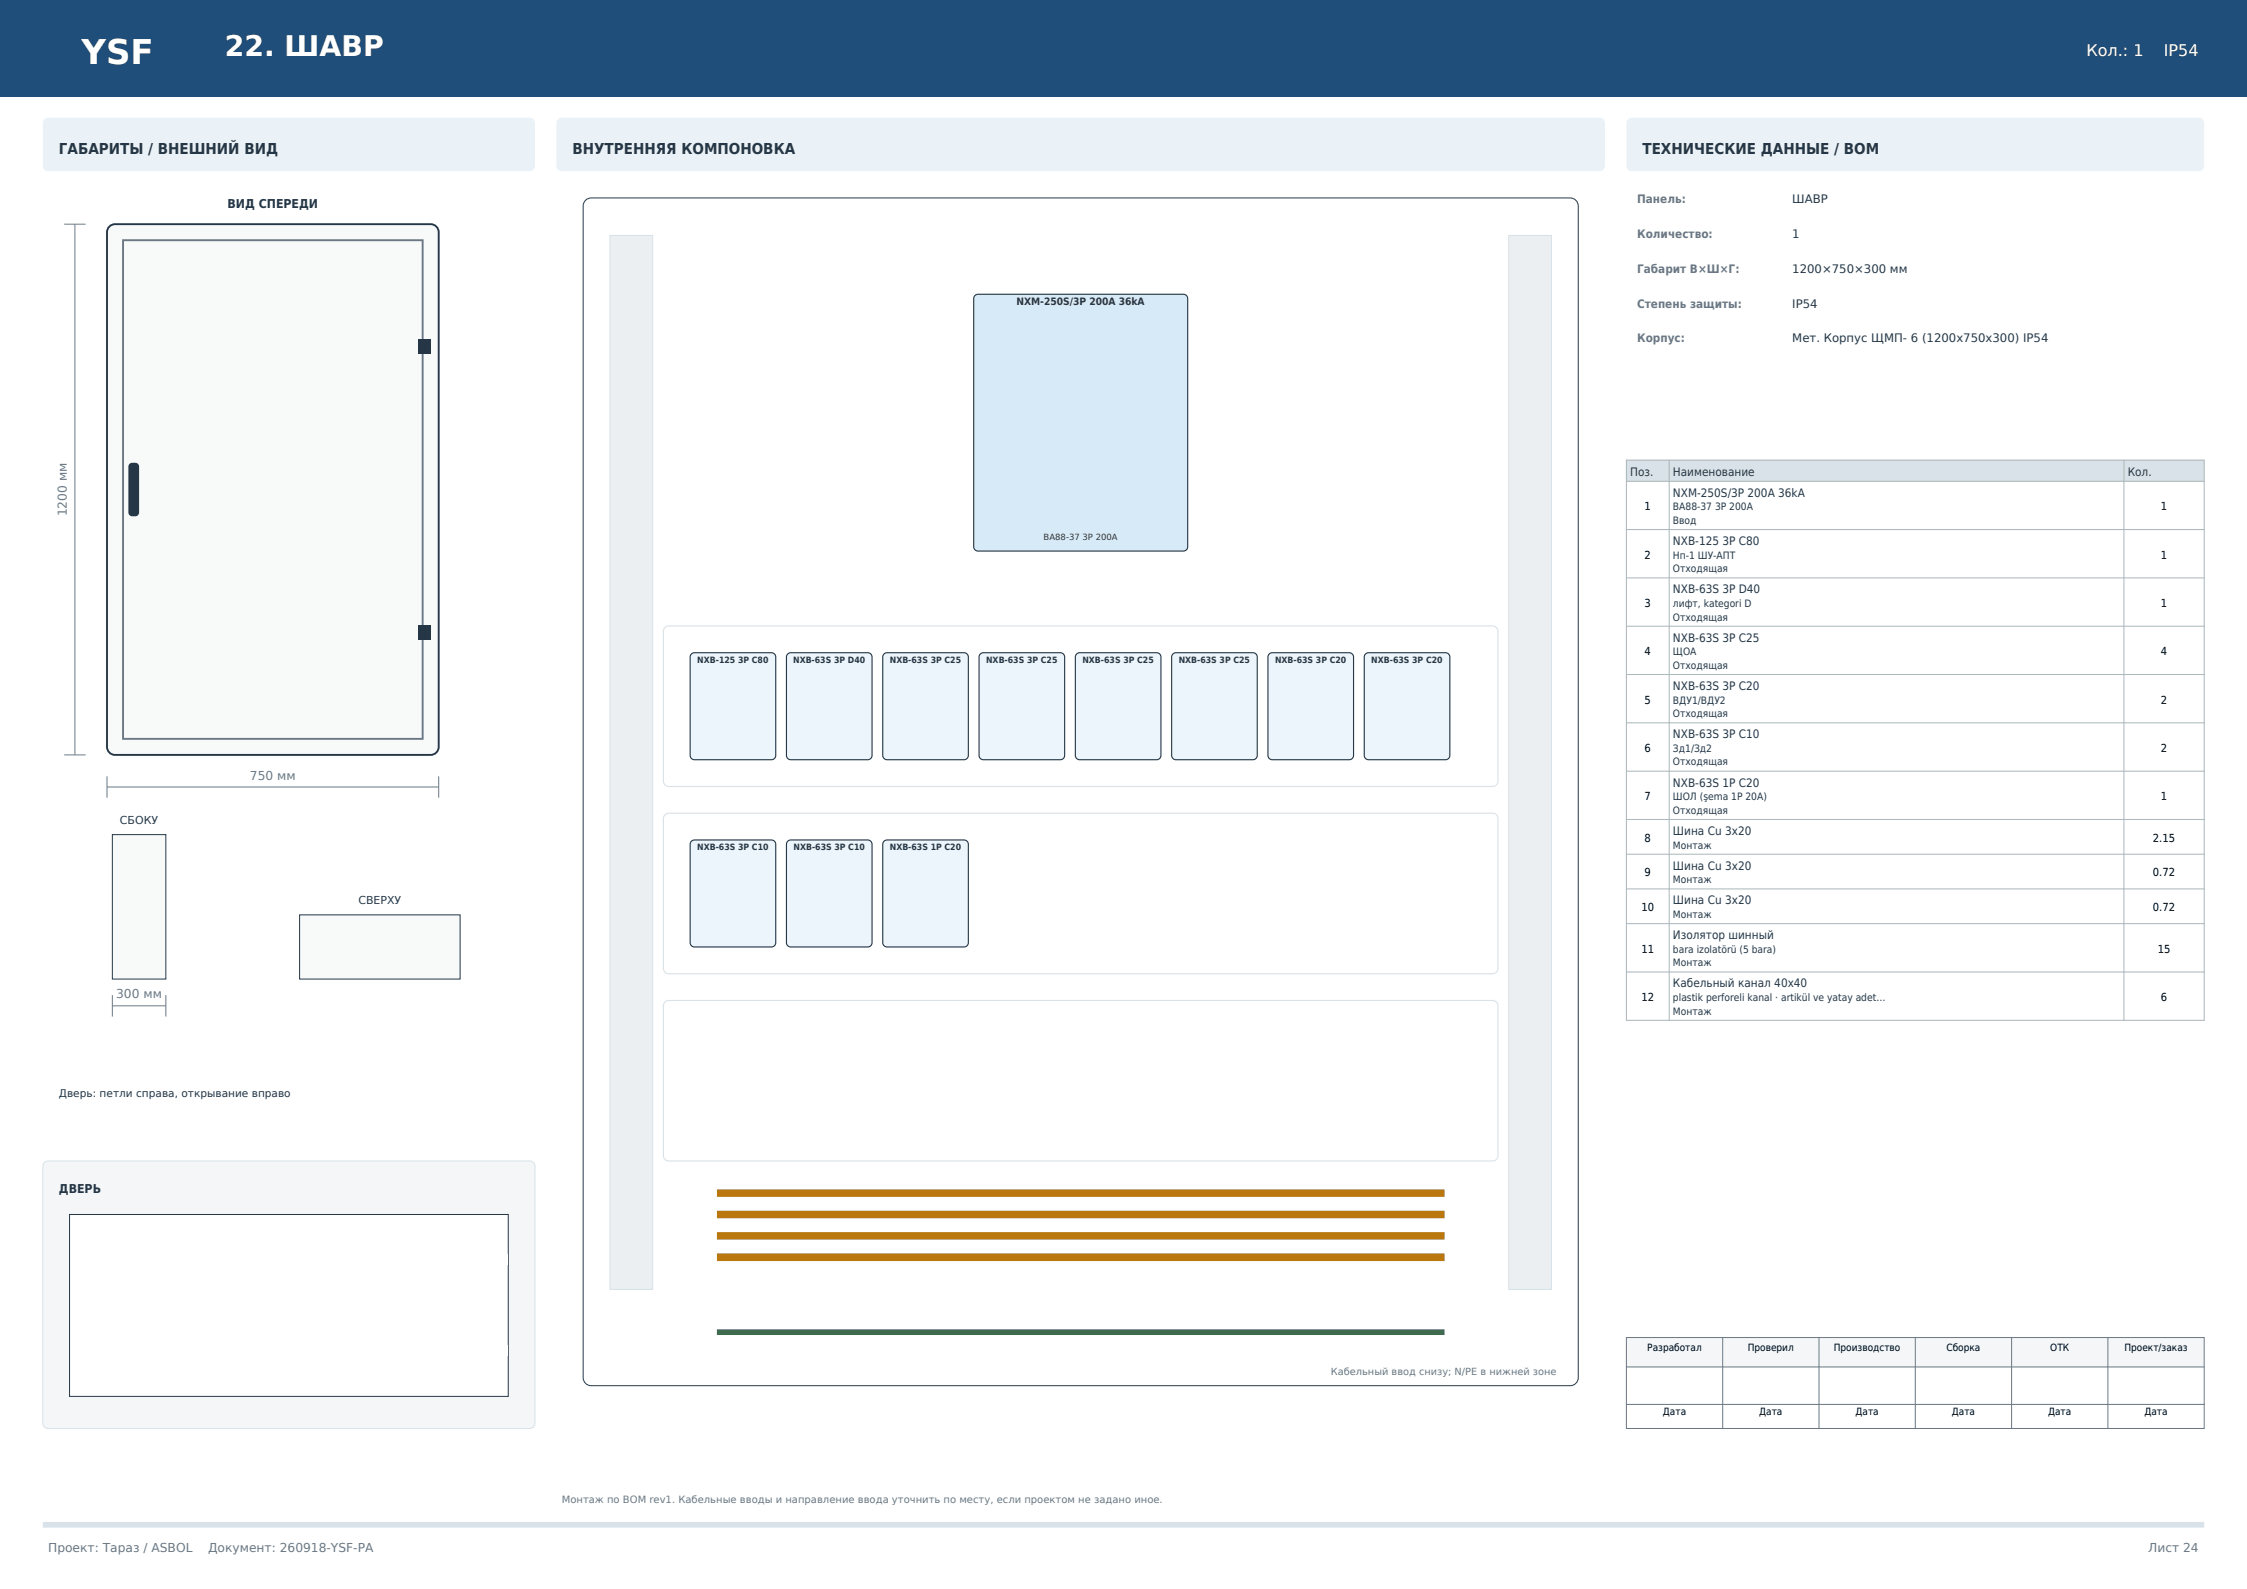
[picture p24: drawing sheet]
<svg xmlns="http://www.w3.org/2000/svg" width="420mm" height="297mm" viewBox="0 0 420 297" stroke-linecap="round" stroke-linejoin="round" font-family="sans-serif">
<defs><g id="words">
<text font-size="6.3" fill="#fff" x="15.2" y="11.9">YSF</text>
<text font-size="5.3" fill="#fff" x="42" y="10.5">22. ШАВР</text>
<g font-size="3" fill="#fff">
<text x="390" y="10.5">Кол.: 1</text>
<text x="404.5" y="10.5">IP54</text>
</g>
<g font-size="2.8" fill="#253746">
<text x="11" y="28.7">ГАБАРИТЫ / ВНЕШНИЙ ВИД</text>
<text x="107" y="28.7">ВНУТРЕННЯЯ КОМПОНОВКА</text>
<text x="307" y="28.7">ТЕХНИЧЕСКИЕ ДАННЫЕ / BOM</text>
</g>
<g font-size="2.3" fill="#253746">
<text x="42.5" y="38.9">ВИД СПЕРЕДИ</text>
<text x="11" y="223">ДВЕРЬ</text>
</g>
<g font-size="2.3" fill="#6b7785">
<text x="12.5" y="96.5" transform="rotate(-90 12.5 96.5)">1200 мм</text>
<text x="46.7" y="145.7">750 мм</text>
<text x="21.7" y="186.6">300 мм</text>
<text x="9" y="290">Проект: Тараз / ASBOL</text>
<text x="38.9" y="290">Документ: 260918-YSF-PA</text>
<text x="401.5" y="290">Лист 24</text>
</g>
<g font-size="2.2" fill="#6b7785">
<text x="306" y="38">Панель:</text>
<text x="306" y="44.5">Количество:</text>
<text x="306" y="51">Габарит В×Ш×Г:</text>
<text x="306" y="57.5">Степень защиты:</text>
<text x="306" y="64">Корпус:</text>
</g>
<g font-size="2.2" fill="#253746">
<text x="335" y="38">ШАВР</text>
<text x="335" y="44.5">1</text>
<text x="335" y="51">1200×750×300 мм</text>
<text x="335" y="57.5">IP54</text>
<text x="335" y="64">Мет. Корпус ЩМП- 6 (1200х750х300) IP54</text>
<text x="304.7" y="88.9">Поз.</text>
<text x="312.7" y="88.9">Наименование</text>
<text x="397.7" y="88.9">Кол.</text>
<text x="312.7" y="92.8">NXM-250S/3Р 200A 36kA</text>
<text x="312.7" y="101.9">NXB-125 3P C80</text>
<text x="312.7" y="110.9">NXB-63S 3P D40</text>
<text x="312.7" y="119.9">NXB-63S 3P C25</text>
<text x="312.7" y="129">NXB-63S 3P C20</text>
<text x="312.7" y="138">NXB-63S 3P C10</text>
<text x="312.7" y="147">NXB-63S 1P C20</text>
<text x="312.7" y="156.1">Шина Cu 3x20</text>
<text x="312.7" y="162.6">Шина Cu 3x20</text>
<text x="312.7" y="169">Шина Cu 3x20</text>
<text x="312.7" y="175.5">Изолятор шинный</text>
<text x="312.7" y="184.6">Кабельный канал 40x40</text>
</g>
<g font-size="2.1">
<text x="307.4" y="95.4">1</text>
<text x="403.9" y="95.4">1</text>
<text x="307.4" y="104.4">2</text>
<text x="403.9" y="104.4">1</text>
<text x="307.4" y="113.4">3</text>
<text x="403.9" y="113.4">1</text>
<text x="307.4" y="122.5">4</text>
<text x="403.9" y="122.5">4</text>
<text x="307.4" y="131.5">5</text>
<text x="403.9" y="131.5">2</text>
<text x="307.4" y="140.5">6</text>
<text x="403.9" y="140.5">2</text>
<text x="307.4" y="149.6">7</text>
<text x="403.9" y="149.6">1</text>
<text x="307.4" y="157.3">8</text>
<text x="402.4" y="157.3">2.15</text>
<text x="307.4" y="163.8">9</text>
<text x="402.4" y="163.8">0.72</text>
<text x="306.8" y="170.3">10</text>
<text x="402.4" y="170.3">0.72</text>
<text x="306.8" y="178.1">11</text>
<text x="403.3" y="178.1">15</text>
<text x="306.8" y="187.1">12</text>
<text x="403.9" y="187.1">6</text>
</g>
<g font-size="2" fill="#253746">
<text x="22.4" y="154">СБОКУ</text>
<text x="67" y="169">СВЕРХУ</text>
<text x="11" y="205">Дверь: петли справа, открывание вправо</text>
</g>
<g font-size="1.9" fill="#253746">
<text x="190" y="56.9">NXM-250S/3Р 200A 36kA</text>
<text x="312.7" y="95.4">ВА88-37 3Р 200А</text>
<text x="312.7" y="97.9">Ввод</text>
<text x="312.7" y="104.4">Нп-1 ШУ-АПТ</text>
<text x="312.7" y="107">Отходящая</text>
<text x="312.7" y="113.4">лифт, kategori D</text>
<text x="312.7" y="116">Отходящая</text>
<text x="312.7" y="122.5">ЩОА</text>
<text x="312.7" y="125">Отходящая</text>
<text x="312.7" y="131.5">ВДУ1/ВДУ2</text>
<text x="312.7" y="134">Отходящая</text>
<text x="312.7" y="140.5">Зд1/Зд2</text>
<text x="312.7" y="143.1">Отходящая</text>
<text x="312.7" y="149.6">ШОЛ (şema 1Р 20А)</text>
<text x="312.7" y="152.1">Отходящая</text>
<text x="312.7" y="158.6">Монтаж</text>
<text x="312.7" y="165.1">Монтаж</text>
<text x="312.7" y="171.6">Монтаж</text>
<text x="312.7" y="178.1">bara izolatörü (5 bara)</text>
<text x="312.7" y="180.6">Монтаж</text>
<text x="312.7" y="187.1">plastik perforeli kanal · artikül ve yatay adet…</text>
<text x="312.7" y="189.6">Монтаж</text>
</g>
<g font-size="1.9">
<text x="307.9" y="252.5">Разработал</text>
<text x="326.7" y="252.5">Проверил</text>
<text x="342.8" y="252.5">Производство</text>
<text x="363.8" y="252.5">Сборка</text>
<text x="383.2" y="252.5">ОТК</text>
<text x="397.1" y="252.5">Проект/заказ</text>
<text x="310.8" y="264.5">Дата</text>
<text x="328.8" y="264.5">Дата</text>
<text x="346.8" y="264.5">Дата</text>
<text x="364.8" y="264.5">Дата</text>
<text x="382.8" y="264.5">Дата</text>
<text x="400.8" y="264.5">Дата</text>
</g>
<text font-size="1.9" fill="#6b7785" x="105" y="281">Монтаж по BOM rev1. Кабельные вводы и направление ввода уточнить по месту, если проектом не задано иное.</text>
<text font-size="1.8" fill="#6b7785" x="248.8" y="257">Кабельный ввод снизу; N/PE в нижней зоне</text>
<g font-size="1.6" fill="#253746">
<text x="195.1" y="101">ВА88-37 3Р 200А</text>
<text x="130.3" y="123.9">NXB-125 3P C80</text>
<text x="148.3" y="123.9">NXB-63S 3P D40</text>
<text x="166.3" y="123.9">NXB-63S 3P C25</text>
<text x="184.3" y="123.9">NXB-63S 3P C25</text>
<text x="202.3" y="123.9">NXB-63S 3P C25</text>
<text x="220.3" y="123.9">NXB-63S 3P C25</text>
<text x="238.3" y="123.9">NXB-63S 3P C20</text>
<text x="256.3" y="123.9">NXB-63S 3P C20</text>
<text x="130.3" y="158.9">NXB-63S 3P C10</text>
<text x="148.3" y="158.9">NXB-63S 3P C10</text>
<text x="166.3" y="158.9">NXB-63S 1P C20</text>
</g>
</g></defs>
<g fill="#1e4e79">
<path d="M0 0h420v18h-420z" fill-rule="evenodd"/>
<path d="M8.6 5.6l.9-.5 .5-.1h24a2 2 0 0 1 2 2v6a2 2 0 0 1-2 2h-24a2 2 0 0 1-2-2v-6l.1-.5z" fill-rule="evenodd"/>
</g>
<path d="M8.3 22.3l.7-.3h90a1 1 0 0 1 1 1v8a1 1 0 0 1-1 1h-90a1 1 0 0 1-1-1v-8z" fill-rule="evenodd" fill="#eaf2f8"/>
<path d="M20.6 42.2l.9-.3h59a1.5 1.5 0 0 1 1.5 1.5v96.2a1.5 1.5 0 0 1-1.5 1.5h-59a1.5 1.5 0 0 1-1.5-1.5v-96.2l.1-.5z" fill-rule="evenodd" fill="#f8f9f9" stroke="#253746" stroke-width=".35"/>
<path d="M23 44.9h56v93.2h-56z" fill="none" stroke="#6b7785" stroke-width=".35"/>
<g fill="#253746">
<path d="M78.2 116.9h2.4v2.8h-2.4z" fill-rule="evenodd"/>
<path d="M78.2 63.3h2.4v2.8h-2.4z" fill-rule="evenodd"/>
<path d="M24.2 86.7a1.13 1.13 0 0 1 1.8 .5v8.6a.7 .7 0 0 1-.7 .7h-.6a.7 .7 0 0 1-.7-.7v-8.6z" fill-rule="evenodd"/>
</g>
<path d="M12 41.9h4M14 41.9v99.2M12 141.1h4M20 147.1h62M20 145.1v4M82 145.1v4" fill="none" stroke="#6b7785" stroke-width=".19"/>
<path d="M21 156h10v27h-10z" fill-rule="evenodd" fill="#f8f9f9" stroke="#253746" stroke-width=".19"/>
<path d="M21 188h10M21 186v4M31 186v4" fill="none" stroke="#6b7785" stroke-width=".19"/>
<path d="M56 171h30v12h-30z" fill-rule="evenodd" fill="#f8f9f9" stroke="#253746" stroke-width=".19"/>
<path d="M8.3 217.3l.7-.3h90a1 1 0 0 1 1 1v48a1 1 0 0 1-1 1h-90a1 1 0 0 1-1-1v-48z" fill-rule="evenodd" fill="#f4f6f7" stroke="#d9e2e9" stroke-width=".19"/>
<path d="M13 227h82v34h-82z" fill-rule="evenodd" fill="#fff" stroke="#253746" stroke-width=".19"/>
<g fill="#fff">
<path d="M93 251.5h2v2h-2z" fill-rule="evenodd"/>
<path d="M93 234.5h2v2h-2z" fill-rule="evenodd"/>
<path d="M15.2 241.1l1.3-.1 .3 .1 .2 .4v5l-.1 .3-.4 .2-1.3-.1-.2-.4v-5z" fill-rule="evenodd"/>
</g>
<path d="M104.3 22.3l.7-.3h194a1 1 0 0 1 1 1v8a1 1 0 0 1-1 1h-194a1 1 0 0 1-1-1v-8z" fill-rule="evenodd" fill="#eaf2f8"/>
<path d="M109.6 37.3l.9-.3h183a1.5 1.5 0 0 1 1.5 1.5v219a1.5 1.5 0 0 1-1.5 1.5h-183a1.5 1.5 0 0 1-1.5-1.5v-219l.1-.5z" fill-rule="evenodd" fill="#fff" stroke="#253746" stroke-width=".19"/>
<g fill="#eceff1" stroke="#d9e2e9" stroke-width=".19">
<path d="M114 44h8v197h-8z" fill-rule="evenodd"/>
<path d="M282 44h8v197h-8z" fill-rule="evenodd"/>
</g>
<path d="M182.2 55.2l.6-.2h38.4a.8 .8 0 0 1 .8 .8v46.4a.8 .8 0 0 1-.8 .8h-38.4a.8 .8 0 0 1-.8-.8v-46.4z" fill-rule="evenodd" fill="#d6eaf8" stroke="#253746" stroke-width=".21"/>
<path d="M124.3 117.3l.7-.3h154a1 1 0 0 1 1 1v28a1 1 0 0 1-1 1h-154a1 1 0 0 1-1-1v-28z" fill="none" stroke="#d9e2e9" stroke-width=".21"/>
<g fill="#ebf5fb" stroke="#253746" stroke-width=".21">
<path d="M129.2 122.2l.6-.2h14.4a.8 .8 0 0 1 .8 .8v18.4a.8 .8 0 0 1-.8 .8h-14.4a.8 .8 0 0 1-.8-.8v-18.4z" fill-rule="evenodd"/>
<path d="M147.2 122.2l.6-.2h14.4a.8 .8 0 0 1 .8 .8v18.4a.8 .8 0 0 1-.8 .8h-14.4a.8 .8 0 0 1-.8-.8v-18.4z" fill-rule="evenodd"/>
<path d="M165.2 122.2l.6-.2h14.4a.8 .8 0 0 1 .8 .8v18.4a.8 .8 0 0 1-.8 .8h-14.4a.8 .8 0 0 1-.8-.8v-18.4z" fill-rule="evenodd"/>
<path d="M183.2 122.2l.6-.2h14.4a.8 .8 0 0 1 .8 .8v18.4a.8 .8 0 0 1-.8 .8h-14.4a.8 .8 0 0 1-.8-.8v-18.4z" fill-rule="evenodd"/>
<path d="M201.2 122.2l.6-.2h14.4a.8 .8 0 0 1 .8 .8v18.4a.8 .8 0 0 1-.8 .8h-14.4a.8 .8 0 0 1-.8-.8v-18.4z" fill-rule="evenodd"/>
<path d="M219.2 122.2l.6-.2h14.4a.8 .8 0 0 1 .8 .8v18.4a.8 .8 0 0 1-.8 .8h-14.4a.8 .8 0 0 1-.8-.8v-18.4z" fill-rule="evenodd"/>
<path d="M237.2 122.2l.6-.2h14.4a.8 .8 0 0 1 .8 .8v18.4a.8 .8 0 0 1-.8 .8h-14.4a.8 .8 0 0 1-.8-.8v-18.4z" fill-rule="evenodd"/>
<path d="M255.2 122.2l.6-.2h14.4a.8 .8 0 0 1 .8 .8v18.4a.8 .8 0 0 1-.8 .8h-14.4a.8 .8 0 0 1-.8-.8v-18.4z" fill-rule="evenodd"/>
</g>
<path d="M124.3 152.3l.7-.3h154a1 1 0 0 1 1 1v28a1 1 0 0 1-1 1h-154a1 1 0 0 1-1-1v-28z" fill="none" stroke="#d9e2e9" stroke-width=".21"/>
<g fill="#ebf5fb" stroke="#253746" stroke-width=".21">
<path d="M129.2 157.2l.6-.2h14.4a.8 .8 0 0 1 .8 .8v18.4a.8 .8 0 0 1-.8 .8h-14.4a.8 .8 0 0 1-.8-.8v-18.4z" fill-rule="evenodd"/>
<path d="M147.2 157.2l.6-.2h14.4a.8 .8 0 0 1 .8 .8v18.4a.8 .8 0 0 1-.8 .8h-14.4a.8 .8 0 0 1-.8-.8v-18.4z" fill-rule="evenodd"/>
<path d="M165.2 157.2l.6-.2h14.4a.8 .8 0 0 1 .8 .8v18.4a.8 .8 0 0 1-.8 .8h-14.4a.8 .8 0 0 1-.8-.8v-18.4z" fill-rule="evenodd"/>
</g>
<path d="M124.3 187.3l.7-.3h154a1 1 0 0 1 1 1v28a1 1 0 0 1-1 1h-154a1 1 0 0 1-1-1v-28z" fill="none" stroke="#d9e2e9" stroke-width=".21"/>
<path d="M134 235h136M134 231h136M134 227h136M134 223h136" fill="none" stroke="#b9770e" stroke-width="1.4" stroke-linecap="butt"/>
<path d="M134 249h136" fill="none" stroke="#3f6b4f" stroke-width="1.1" stroke-linecap="butt"/>
<path d="M304.3 22.3l.7-.3h106a1 1 0 0 1 1 1v8a1 1 0 0 1-1 1h-106a1 1 0 0 1-1-1v-8z" fill-rule="evenodd" fill="#eaf2f8"/>
<path d="M304 86h108v4h-108z" fill-rule="evenodd" fill="#d9e2e9"/>
<g fill="none" stroke="#aab7b8" stroke-width=".19">
<path d="M304 86h108v104.7h-108zM304 90h108M304 99h108M312 86v104.7M397 86v104.7M304 108h108M304 117h108M304 126.1h108M304 135.1h108M304 144.1h108M304 153.2h108M304 159.7h108"/>
<path d="M304 166.2h108M304 172.6h108M304 181.7h108"/>
</g>
<path d="M304 250h108v5.5h-108z" fill-rule="evenodd" fill="#f4f6f7"/>
<path d="M304 250h108v17h-108zM304 255.5h108M322 250v17M340 250v17M358 250v17M376 250v17M394 250v17M304 262.5h108" fill="none" stroke="#6b7785" stroke-width=".19"/>
<path d="M8 285h404" fill="none" stroke="#d9e2e9" stroke-width="1.1" stroke-linecap="butt"/>
<use href="#words"/>
</svg>
